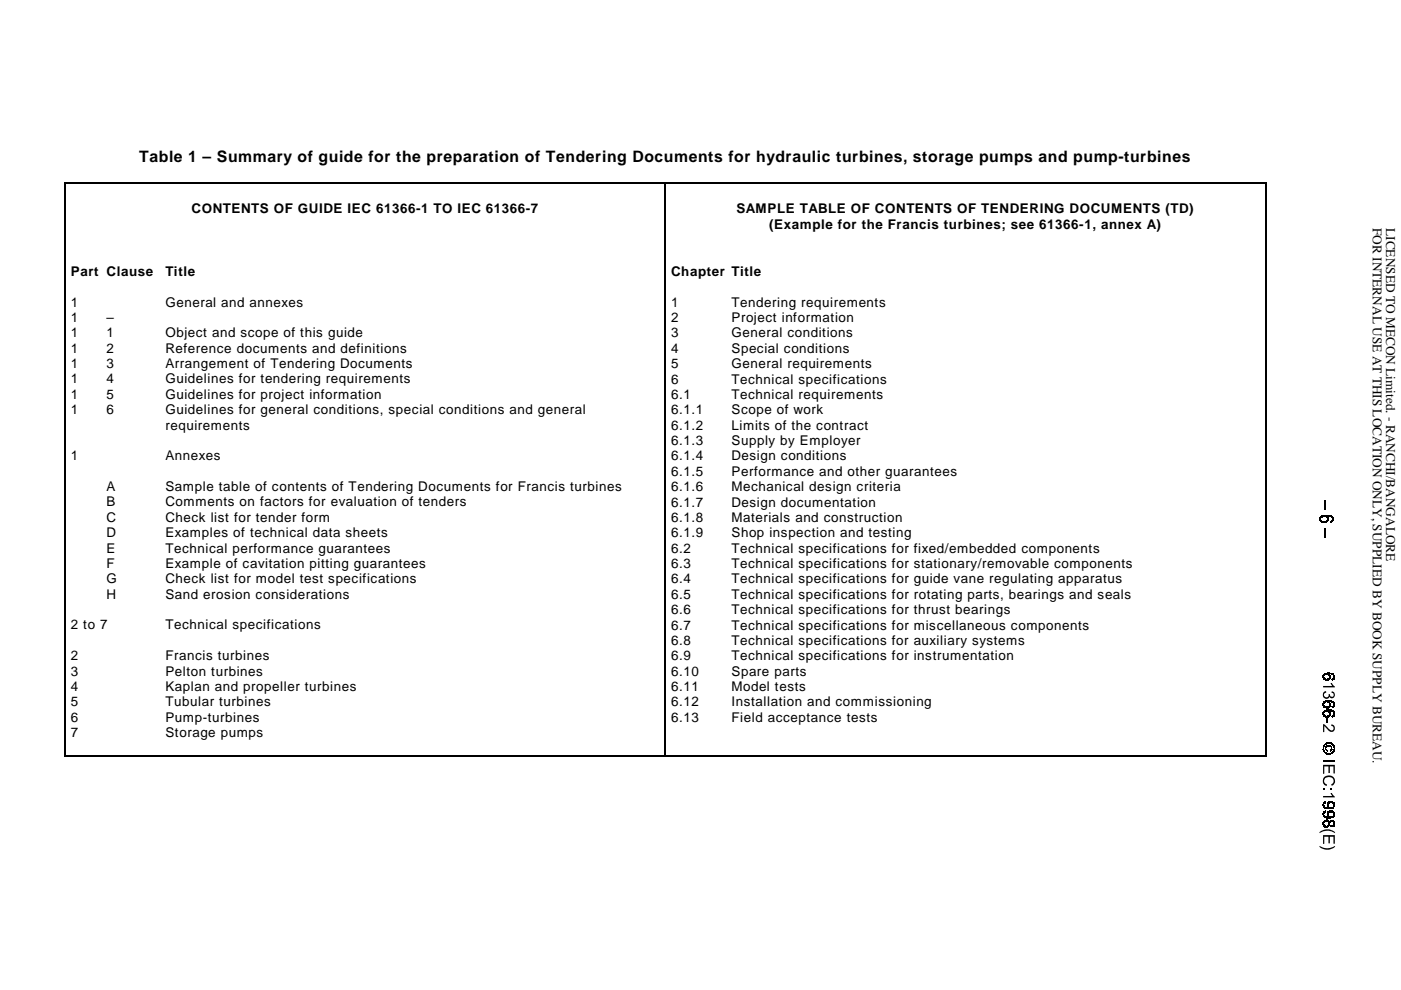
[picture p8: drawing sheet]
<svg xmlns="http://www.w3.org/2000/svg" width="297mm" height="210mm" viewBox="0 0 297 210" stroke-linecap="round" stroke-linejoin="round" font-family="sans-serif">
<defs><g id="words">
<text font-size="3.3" x="29.5" y="34.4">Table 1 – Summary of guide for the preparation of Tendering Documents for hydraulic turbines, storage pumps and pump-turbines</text>
<g font-size="2.8">
<text x="40.6" y="45.1">CONTENTS OF GUIDE IEC 61366-1 TO IEC 61366-7</text>
<text x="156.1" y="45.1">SAMPLE TABLE OF CONTENTS OF TENDERING DOCUMENTS (TD)</text>
<text x="163.1" y="48.4">(Example for the Francis turbines; see 61366-1, annex A)</text>
<text x="15" y="58.4">Part Clause</text>
<text x="35.1" y="58.4">Title</text>
<text x="142.3" y="58.4">Chapter Title</text>
<text x="15" y="65">1</text>
<text x="35.1" y="65">General and annexes</text>
<text x="142.3" y="65">1</text>
<text x="155.1" y="65">Tendering requirements</text>
<text x="15" y="68.3">1</text>
<text x="15" y="71.5">1</text>
<text x="22.6" y="68.3">–</text>
<text x="22.6" y="71.5">1</text>
<text x="35.1" y="71.5">Object and scope of this guide</text>
<text x="142.3" y="68.3">2</text>
<text x="142.3" y="71.5">3</text>
<text x="155.1" y="68.3">Project information</text>
<text x="155.1" y="71.5">General conditions</text>
<text x="15" y="74.8">1</text>
<text x="22.6" y="74.8">2</text>
<text x="35.1" y="74.8">Reference documents and definitions</text>
<text x="142.3" y="74.8">4</text>
<text x="155.1" y="74.8">Special conditions</text>
<text x="15" y="78.1">1</text>
<text x="15" y="81.3">1</text>
<text x="22.6" y="78.1">3</text>
<text x="22.6" y="81.3">4</text>
<text x="35.1" y="78.1">Arrangement of Tendering Documents</text>
<text x="35.1" y="81.3">Guidelines for tendering requirements</text>
<text x="142.3" y="78.1">5</text>
<text x="142.3" y="81.3">6</text>
<text x="155.1" y="78.1">General requirements</text>
<text x="155.1" y="81.3">Technical specifications</text>
<text x="15" y="84.6">1</text>
<text x="15" y="87.8">1</text>
<text x="22.6" y="84.6">5</text>
<text x="22.6" y="87.8">6</text>
<text x="35.1" y="84.6">Guidelines for project information</text>
<text x="35.1" y="87.8">Guidelines for general conditions, special conditions and general</text>
<text x="142.3" y="84.6">6.1</text>
<text x="142.3" y="87.8">6.1.1</text>
<text x="155.1" y="84.6">Technical requirements</text>
<text x="155.1" y="87.8">Scope of work</text>
<text x="35.1" y="91.1">requirements</text>
<text x="142.3" y="91.1">6.1.2</text>
<text x="142.3" y="94.4">6.1.3</text>
<text x="155.1" y="91.1">Limits of the contract</text>
<text x="155.1" y="94.4">Supply by Employer</text>
<text x="15" y="97.6">1</text>
<text x="35.1" y="97.6">Annexes</text>
<text x="142.3" y="97.6">6.1.4</text>
<text x="142.3" y="100.9">6.1.5</text>
<text x="155.1" y="97.6">Design conditions</text>
<text x="155.1" y="100.9">Performance and other guarantees</text>
<text x="22.6" y="104.1">A</text>
<text x="22.6" y="107.4">B</text>
<text x="35.1" y="104.1">Sample table of contents of Tendering Documents for Francis turbines</text>
<text x="35.1" y="107.4">Comments on factors for evaluation of tenders</text>
<text x="142.3" y="104.1">6.1.6</text>
<text x="142.3" y="107.4">6.1.7</text>
<text x="155.1" y="104.1">Mechanical design criteria</text>
<text x="155.1" y="107.4">Design documentation</text>
<text x="22.6" y="110.6">C</text>
<text x="22.6" y="113.9">D</text>
<text x="35.1" y="110.6">Check list for tender form</text>
<text x="35.1" y="113.9">Examples of technical data sheets</text>
<text x="142.3" y="110.7">6.1.8</text>
<text x="142.3" y="113.9">6.1.9</text>
<text x="155.1" y="110.7">Materials and construction</text>
<text x="155.1" y="113.9">Shop inspection and testing</text>
<text x="22.6" y="117.2">E</text>
<text x="35.1" y="117.2">Technical performance guarantees</text>
<text x="142.3" y="117.2">6.2</text>
<text x="155.1" y="117.2">Technical specifications for fixed/embedded components</text>
<text x="22.6" y="120.4">F</text>
<text x="22.6" y="123.7">G</text>
<text x="35.1" y="120.4">Example of cavitation pitting guarantees</text>
<text x="35.1" y="123.7">Check list for model test specifications</text>
<text x="142.3" y="120.4">6.3</text>
<text x="142.3" y="123.7">6.4</text>
<text x="155.1" y="120.4">Technical specifications for stationary/removable components</text>
<text x="155.1" y="123.7">Technical specifications for guide vane regulating apparatus</text>
<text x="22.6" y="126.9">H</text>
<text x="35.1" y="126.9">Sand erosion considerations</text>
<text x="142.3" y="126.9">6.5</text>
<text x="142.3" y="130.2">6.6</text>
<text x="155.1" y="126.9">Technical specifications for rotating parts, bearings and seals</text>
<text x="155.1" y="130.2">Technical specifications for thrust bearings</text>
<text x="15" y="133.5">2 to 7</text>
<text x="35.1" y="133.5">Technical specifications</text>
<text x="142.3" y="133.5">6.7</text>
<text x="142.3" y="136.7">6.8</text>
<text x="155.1" y="133.5">Technical specifications for miscellaneous components</text>
<text x="155.1" y="136.7">Technical specifications for auxiliary systems</text>
<text x="15" y="140">2</text>
<text x="15" y="143.2">3</text>
<text x="35.1" y="140">Francis turbines</text>
<text x="35.1" y="143.2">Pelton turbines</text>
<text x="142.3" y="140">6.9</text>
<text x="142.3" y="143.2">6.10</text>
<text x="155.1" y="140">Technical specifications for instrumentation</text>
<text x="155.1" y="143.2">Spare parts</text>
<text x="15" y="146.5">4</text>
<text x="15" y="149.8">5</text>
<text x="35.1" y="146.5">Kaplan and propeller turbines</text>
<text x="35.1" y="149.8">Tubular turbines</text>
<text x="142.3" y="146.5">6.11</text>
<text x="142.3" y="149.8">6.12</text>
<text x="155.1" y="146.5">Model tests</text>
<text x="155.1" y="149.8">Installation and commissioning</text>
<text x="15" y="153">6</text>
<text x="35.1" y="153">Pump-turbines</text>
<text x="142.3" y="153">6.13</text>
<text x="155.1" y="153">Field acceptance tests</text>
<text x="15" y="156.3">7</text>
<text x="35.1" y="156.3">Storage pumps</text>
</g>
<g font-size="2.8" fill="#010101">
<text x="291" y="48.3" transform="rotate(90 291 48.3)">FOR INTERNAL USE AT THIS LOCATION ONLY, SUPPLIED BY BOOK SUPPLY BUREAU.</text>
<text x="293.9" y="48.3" transform="rotate(90 293.9 48.3)">LICENSED TO MECON Limited. - RANCHI/BANGALORE</text>
</g>
</g></defs>
<g fill="#000">
<path d="M13.7 38.7h.2v.2h-.2z" fill-rule="evenodd"/>
<path d="M13.7 38.7h.2v.2h-.2z" fill-rule="evenodd"/>
<path d="M140.9 38.7h.3v.2h-.3z" fill-rule="evenodd"/>
<path d="M268.2 38.7h.2v.2h-.2z" fill-rule="evenodd"/>
<path d="M268.2 38.7h.2v.2h-.2z" fill-rule="evenodd"/>
<path d="M13.7 160.2h.2v.2h-.2z" fill-rule="evenodd"/>
<path d="M13.7 160.2h.2v.2h-.2z" fill-rule="evenodd"/>
<path d="M140.9 160.2h.3v.2h-.3z" fill-rule="evenodd"/>
<path d="M268.2 160.2h.2v.2h-.2z" fill-rule="evenodd"/>
<path d="M268.2 160.2h.2v.2h-.2z" fill-rule="evenodd"/>
</g>
<path d="M13.8 38.9v121.3M13.9 38.8h127M141.1 38.9v121.3M141.2 38.8h127M268.3 38.9v121.3M13.9 160.3h127M141.2 160.3h127" fill="none" stroke="#000" stroke-width=".25"/>
<path d="M279.4 101.6h5.1v15.1h-5.1z" fill-rule="evenodd" fill="#fff"/>
<g fill="#000">
<path d="M279.8 110h.2z" fill-rule="evenodd"/>
<path d="M279.8 110l.2 .1z" fill-rule="evenodd"/>
<path d="M279.8 110.1h.2z" fill-rule="evenodd"/>
<path d="M279.8 110.1l.2 .1z" fill-rule="evenodd"/>
<path d="M279.8 109.9h.3z" fill-rule="evenodd"/>
<path d="M279.8 109.9h.3z" fill-rule="evenodd"/>
<path d="M279.8 109.9l.3 .1z" fill-rule="evenodd"/>
<path d="M279.8 110.2h.3z" fill-rule="evenodd"/>
<path d="M279.8 110.2h.3z" fill-rule="evenodd"/>
<path d="M279.8 110.2l.3 .1z" fill-rule="evenodd"/>
<path d="M279.8 109.8h.3z" fill-rule="evenodd"/>
<path d="M279.8 109.8l.3 .1z" fill-rule="evenodd"/>
<path d="M279.8 109.7l.4 .1z" fill-rule="evenodd"/>
<path d="M279.8 110.3h.4z" fill-rule="evenodd"/>
<path d="M279.8 110.3l.4 .1z" fill-rule="evenodd"/>
<path d="M279.8 110.4h.4z" fill-rule="evenodd"/>
<path d="M279.8 109.7h.5z" fill-rule="evenodd"/>
<path d="M279.9 109.7h.4z" fill-rule="evenodd"/>
<path d="M279.9 110.4l.4 .1z" fill-rule="evenodd"/>
<path d="M279.9 109.6l.5 .1z" fill-rule="evenodd"/>
<path d="M279.9 110.5h.5z" fill-rule="evenodd"/>
<path d="M279.9 109.6h.6z" fill-rule="evenodd"/>
<path d="M280 109.5l.6 .1z" fill-rule="evenodd"/>
<path d="M279.9 110.5h.8z" fill-rule="evenodd"/>
<path d="M280.7 106.1h.3v1.9h-.3z" fill-rule="evenodd"/>
<path d="M280.7 112h.3v1.9h-.3z" fill-rule="evenodd"/>
<path d="M280.5 110.8h.6z" fill-rule="evenodd"/>
<path d="M280.3 110.8h.9z" fill-rule="evenodd"/>
<path d="M280.2 110.7l1.1 .1z" fill-rule="evenodd"/>
<path d="M280 109.5h1.4z" fill-rule="evenodd"/>
<path d="M280.1 110.7h1.3z" fill-rule="evenodd"/>
<path d="M280.9 109.5l.5 .1z" fill-rule="evenodd"/>
<path d="M281.1 109.6h.4z" fill-rule="evenodd"/>
<path d="M280 110.6l1.5 .1z" fill-rule="evenodd"/>
<path d="M281.1 109.6l.4 .1z" fill-rule="evenodd"/>
<path d="M280 110.6h1.5z" fill-rule="evenodd"/>
<path d="M281.2 109.7h.4z" fill-rule="evenodd"/>
<path d="M281.3 109.7h.3z" fill-rule="evenodd"/>
<path d="M280.8 110.5h.8z" fill-rule="evenodd"/>
<path d="M280 110.5l1.6 .1z" fill-rule="evenodd"/>
<path d="M280.7 109.2h.9z" fill-rule="evenodd"/>
<path d="M281.1 110.5h.5z" fill-rule="evenodd"/>
<path d="M281.3 109.7l.4 .1z" fill-rule="evenodd"/>
<path d="M281.2 110.4h.5z" fill-rule="evenodd"/>
<path d="M281.2 110.4l.5 .1z" fill-rule="evenodd"/>
<path d="M281.4 109.8h.3z" fill-rule="evenodd"/>
<path d="M281.4 109.8l.3 .1z" fill-rule="evenodd"/>
<path d="M281.4 109.9h.3z" fill-rule="evenodd"/>
<path d="M281.4 109.9h.3z" fill-rule="evenodd"/>
<path d="M281.3 110.3l.4 .1z" fill-rule="evenodd"/>
<path d="M281.4 109.9l.3 .1z" fill-rule="evenodd"/>
<path d="M281.4 110h.3z" fill-rule="evenodd"/>
<path d="M281.4 110l.3 .1z" fill-rule="evenodd"/>
<path d="M281.4 110.1h.3z" fill-rule="evenodd"/>
<path d="M281.4 110.1l.3 .1z" fill-rule="evenodd"/>
<path d="M281.4 110.2h.3z" fill-rule="evenodd"/>
<path d="M281.4 110.2h.3z" fill-rule="evenodd"/>
<path d="M281.4 110.2l.3 .1z" fill-rule="evenodd"/>
<path d="M281.3 110.3h.4z" fill-rule="evenodd"/>
<path d="M280.5 109.2l1.5 .1z" fill-rule="evenodd"/>
<path d="M280.4 109.3h1.7z" fill-rule="evenodd"/>
<path d="M282.1 110.8h.1z" fill-rule="evenodd"/>
<path d="M280.3 109.3l2 .1z" fill-rule="evenodd"/>
<path d="M282.1 110.7l.3 .1z" fill-rule="evenodd"/>
<path d="M282.1 110.7h.3z" fill-rule="evenodd"/>
<path d="M281.7 109.5h.8z" fill-rule="evenodd"/>
<path d="M282 110.6l.5 .1z" fill-rule="evenodd"/>
<path d="M281.9 109.5l.7 .1z" fill-rule="evenodd"/>
<path d="M282 110.6h.6z" fill-rule="evenodd"/>
<path d="M282 109.6h.6z" fill-rule="evenodd"/>
<path d="M282 110.5l.6 .1z" fill-rule="evenodd"/>
<path d="M282.2 109.6l.5 .1z" fill-rule="evenodd"/>
<path d="M282.3 109.7h.4z" fill-rule="evenodd"/>
<path d="M282.1 110.5h.6z" fill-rule="evenodd"/>
<path d="M282 110.5h.7z" fill-rule="evenodd"/>
<path d="M282.3 109.7h.4z" fill-rule="evenodd"/>
<path d="M282.3 109.7l.4 .1z" fill-rule="evenodd"/>
<path d="M282.2 110.4l.5 .1z" fill-rule="evenodd"/>
<path d="M282.4 109.8h.4z" fill-rule="evenodd"/>
<path d="M282.5 109.8l.3 .1z" fill-rule="evenodd"/>
<path d="M282.4 110.3h.4z" fill-rule="evenodd"/>
<path d="M282.4 110.3l.4 .1z" fill-rule="evenodd"/>
<path d="M282.3 110.4h.5z" fill-rule="evenodd"/>
<path d="M282.5 109.9h.3z" fill-rule="evenodd"/>
<path d="M282.5 109.9h.3z" fill-rule="evenodd"/>
<path d="M282.5 109.9l.3 .1z" fill-rule="evenodd"/>
<path d="M282.5 110h.3z" fill-rule="evenodd"/>
<path d="M282.5 110l.3 .1z" fill-rule="evenodd"/>
<path d="M282.5 110.1h.3z" fill-rule="evenodd"/>
<path d="M282.5 110.1l.3 .1z" fill-rule="evenodd"/>
<path d="M282.5 110.2h.3z" fill-rule="evenodd"/>
<path d="M282.5 110.2h.3z" fill-rule="evenodd"/>
<path d="M282.5 110.2l.3 .1z" fill-rule="evenodd"/>
</g>
<path d="M280 109.5h2.5M280.1 109.4h2.3M280.2 109.4h2.1" fill="none" stroke="#000" stroke-width=".21"/>
<path d="M279.4 137.2h4.1v44.9h-4.1z" fill-rule="evenodd" fill="#fff"/>
<g fill="#000">
<path d="M280.5 143.4l.2 .1z" fill-rule="evenodd"/>
<path d="M280.5 143.5h.2z" fill-rule="evenodd"/>
<path d="M280.5 143.5l.2 .1z" fill-rule="evenodd"/>
<path d="M280.5 143.6h.2z" fill-rule="evenodd"/>
<path d="M280.5 149.3l.2 .1z" fill-rule="evenodd"/>
<path d="M280.5 149.4h.2z" fill-rule="evenodd"/>
<path d="M280.5 149.4h.2z" fill-rule="evenodd"/>
<path d="M280.5 151.3h.2z" fill-rule="evenodd"/>
<path d="M280.5 151.3h.2z" fill-rule="evenodd"/>
<path d="M280.5 151.3l.2 .1z" fill-rule="evenodd"/>
<path d="M280.5 151.4h.2z" fill-rule="evenodd"/>
<path d="M280.5 158.5l.2 .1z" fill-rule="evenodd"/>
<path d="M280.5 158.6h.2z" fill-rule="evenodd"/>
<path d="M280.5 158.6l.2 .1z" fill-rule="evenodd"/>
<path d="M280.5 158.7h.2z" fill-rule="evenodd"/>
<path d="M280.5 158.7l.2 .1z" fill-rule="evenodd"/>
<path d="M280.5 158.8h.2z" fill-rule="evenodd"/>
<path d="M280.5 143.3h.2z" fill-rule="evenodd"/>
<path d="M280.5 143.3l.2 .1z" fill-rule="evenodd"/>
<path d="M280.5 143.4h.2z" fill-rule="evenodd"/>
<path d="M280.5 143.6h.2z" fill-rule="evenodd"/>
<path d="M280.5 143.6l.2 .1z" fill-rule="evenodd"/>
<path d="M280.5 143.7h.2z" fill-rule="evenodd"/>
<path d="M280.5 149.2h.2z" fill-rule="evenodd"/>
<path d="M280.5 149.2l.2 .1z" fill-rule="evenodd"/>
<path d="M280.5 149.3h.2z" fill-rule="evenodd"/>
<path d="M280.5 149.4l.2 .1z" fill-rule="evenodd"/>
<path d="M280.5 149.5h.2z" fill-rule="evenodd"/>
<path d="M280.5 149.5l.2 .1z" fill-rule="evenodd"/>
<path d="M280.5 151.1l.2 .1z" fill-rule="evenodd"/>
<path d="M280.5 151.2h.2z" fill-rule="evenodd"/>
<path d="M280.5 151.2l.2 .1z" fill-rule="evenodd"/>
<path d="M280.5 151.4l.2 .1z" fill-rule="evenodd"/>
<path d="M280.5 151.5h.2z" fill-rule="evenodd"/>
<path d="M280.5 151.5l.2 .1z" fill-rule="evenodd"/>
<path d="M280.5 158.3l.2 .1z" fill-rule="evenodd"/>
<path d="M280.5 158.4h.2z" fill-rule="evenodd"/>
<path d="M280.5 158.4l.2 .1z" fill-rule="evenodd"/>
<path d="M280.5 158.5h.2z" fill-rule="evenodd"/>
<path d="M280.5 158.5h.2z" fill-rule="evenodd"/>
<path d="M280.5 158.8h.2z" fill-rule="evenodd"/>
<path d="M280.5 158.8l.2 .1z" fill-rule="evenodd"/>
<path d="M280.5 158.9h.2z" fill-rule="evenodd"/>
<path d="M280.5 158.9l.2 .1z" fill-rule="evenodd"/>
<path d="M280.5 159h.2z" fill-rule="evenodd"/>
<path d="M280.5 143.2l.3 .1z" fill-rule="evenodd"/>
<path d="M280.5 143.3h.3z" fill-rule="evenodd"/>
<path d="M280.5 143.7l.3 .1z" fill-rule="evenodd"/>
<path d="M280.5 149.1h.3z" fill-rule="evenodd"/>
<path d="M280.5 149.1l.3 .1z" fill-rule="evenodd"/>
<path d="M280.5 149.6h.3z" fill-rule="evenodd"/>
<path d="M280.5 151.1h.3z" fill-rule="evenodd"/>
<path d="M280.5 151.1h.3z" fill-rule="evenodd"/>
<path d="M280.5 151.6h.3z" fill-rule="evenodd"/>
<path d="M280.6 158.2h.2z" fill-rule="evenodd"/>
<path d="M280.6 158.2l.2 .1z" fill-rule="evenodd"/>
<path d="M280.5 158.3h.3z" fill-rule="evenodd"/>
<path d="M280.5 159l.3 .1z" fill-rule="evenodd"/>
<path d="M280.5 159.1h.3z" fill-rule="evenodd"/>
<path d="M280.6 159.1h.2z" fill-rule="evenodd"/>
<path d="M280.6 159.1l.2 .1z" fill-rule="evenodd"/>
<path d="M280.5 143.2h.3z" fill-rule="evenodd"/>
<path d="M280.5 143.8h.3z" fill-rule="evenodd"/>
<path d="M280.5 149l.3 .1z" fill-rule="evenodd"/>
<path d="M280.5 149.1h.3z" fill-rule="evenodd"/>
<path d="M280.5 149.6l.3 .1z" fill-rule="evenodd"/>
<path d="M280.5 149.7h.3z" fill-rule="evenodd"/>
<path d="M280.5 151l.3 .1z" fill-rule="evenodd"/>
<path d="M280.5 151.6h.3z" fill-rule="evenodd"/>
<path d="M280.6 158.1l.2 .1z" fill-rule="evenodd"/>
<path d="M280.6 158.2h.2z" fill-rule="evenodd"/>
<path d="M280.6 159.2h.2z" fill-rule="evenodd"/>
<path d="M280.6 159.2l.2 .1z" fill-rule="evenodd"/>
<path d="M280.5 143.1l.4 .1z" fill-rule="evenodd"/>
<path d="M280.5 143.8l.4 .1z" fill-rule="evenodd"/>
<path d="M280.6 149h.3z" fill-rule="evenodd"/>
<path d="M280.5 149.7h.4z" fill-rule="evenodd"/>
<path d="M280.5 151h.4z" fill-rule="evenodd"/>
<path d="M280.5 151.6l.4 .1z" fill-rule="evenodd"/>
<path d="M280.6 158.1h.3z" fill-rule="evenodd"/>
<path d="M280.6 159.3h.3z" fill-rule="evenodd"/>
<path d="M280.6 143.1h.3z" fill-rule="evenodd"/>
<path d="M280.6 150.9l.3 .1z" fill-rule="evenodd"/>
<path d="M280.7 158h.2z" fill-rule="evenodd"/>
<path d="M280.6 158l.3 .1z" fill-rule="evenodd"/>
<path d="M280.6 159.3h.3z" fill-rule="evenodd"/>
<path d="M280.7 159.3l.2 .1z" fill-rule="evenodd"/>
<path d="M280.6 143.9h.3z" fill-rule="evenodd"/>
<path d="M280.6 149.7l.3 .1z" fill-rule="evenodd"/>
<path d="M280.6 151.7h.3z" fill-rule="evenodd"/>
<path d="M280.7 158h.2z" fill-rule="evenodd"/>
<path d="M280.7 159.4h.2z" fill-rule="evenodd"/>
<path d="M280.6 143.1h.4z" fill-rule="evenodd"/>
<path d="M280.6 148.9l.4 .1z" fill-rule="evenodd"/>
<path d="M280.6 150.9h.4z" fill-rule="evenodd"/>
<path d="M280.7 157.9l.3 .1z" fill-rule="evenodd"/>
<path d="M280.7 159.4l.3 .1z" fill-rule="evenodd"/>
<path d="M280.6 143.9h.4z" fill-rule="evenodd"/>
<path d="M280.6 149.8h.4z" fill-rule="evenodd"/>
<path d="M280.6 151.7l.4 .1z" fill-rule="evenodd"/>
<path d="M280.8 157.9h.2z" fill-rule="evenodd"/>
<path d="M280.6 143l.5 .1z" fill-rule="evenodd"/>
<path d="M280.6 143.9l.5 .1z" fill-rule="evenodd"/>
<path d="M280.6 148.9h.5z" fill-rule="evenodd"/>
<path d="M280.6 151.8h.5z" fill-rule="evenodd"/>
<path d="M280.8 159.5h.3z" fill-rule="evenodd"/>
<path d="M280.8 157.8l.3 .1z" fill-rule="evenodd"/>
<path d="M280.8 159.5l.3 .1z" fill-rule="evenodd"/>
<path d="M280.6 143h.5z" fill-rule="evenodd"/>
<path d="M280.6 148.9h.5z" fill-rule="evenodd"/>
<path d="M280.6 150.8l.5 .1z" fill-rule="evenodd"/>
<path d="M280.8 157.8h.3z" fill-rule="evenodd"/>
<path d="M281 158.6h.2z" fill-rule="evenodd"/>
<path d="M281 158.6l.2 .1z" fill-rule="evenodd"/>
<path d="M281 158.7h.2z" fill-rule="evenodd"/>
<path d="M281 158.7l.2 .1z" fill-rule="evenodd"/>
<path d="M280.8 159.6h.4z" fill-rule="evenodd"/>
<path d="M280.9 157.7l.3 .1z" fill-rule="evenodd"/>
<path d="M281 158.5h.2z" fill-rule="evenodd"/>
<path d="M281 158.5h.2z" fill-rule="evenodd"/>
<path d="M281 158.5l.2 .1z" fill-rule="evenodd"/>
<path d="M281 158.8h.2z" fill-rule="evenodd"/>
<path d="M281.1 158.8h.1z" fill-rule="evenodd"/>
<path d="M280.9 159.6h.3z" fill-rule="evenodd"/>
<path d="M281.1 158.4l.2 .1z" fill-rule="evenodd"/>
<path d="M281.1 158.8l.2 .1z" fill-rule="evenodd"/>
<path d="M281.1 158.9h.2z" fill-rule="evenodd"/>
<path d="M280.9 157.7h.4z" fill-rule="evenodd"/>
<path d="M281.1 158.4h.2z" fill-rule="evenodd"/>
<path d="M281.1 158.9l.2 .1z" fill-rule="evenodd"/>
<path d="M280.9 159.6l.4 .1z" fill-rule="evenodd"/>
<path d="M281.1 158.3l.3 .1z" fill-rule="evenodd"/>
<path d="M281.1 159h.3z" fill-rule="evenodd"/>
<path d="M280.9 157.7h.5z" fill-rule="evenodd"/>
<path d="M281.1 159l.3 .1z" fill-rule="evenodd"/>
<path d="M281 159.7h.4z" fill-rule="evenodd"/>
<path d="M281.1 158.3h.3z" fill-rule="evenodd"/>
<path d="M281 157.6l.5 .1z" fill-rule="evenodd"/>
<path d="M281.1 159.1h.4z" fill-rule="evenodd"/>
<path d="M281.3 159.2l.2 .1z" fill-rule="evenodd"/>
<path d="M281.1 158.2l.4 .1z" fill-rule="evenodd"/>
<path d="M281.1 159.1h.4z" fill-rule="evenodd"/>
<path d="M281.2 159.1l.3 .1z" fill-rule="evenodd"/>
<path d="M281.2 159.2h.3z" fill-rule="evenodd"/>
<path d="M281.2 152.4h.4v.9h-.4z" fill-rule="evenodd"/>
<path d="M281 144.2l.7 .1z" fill-rule="evenodd"/>
<path d="M281.1 150.1l.6 .1z" fill-rule="evenodd"/>
<path d="M281 152.1h.7z" fill-rule="evenodd"/>
<path d="M280.9 144.2h.8z" fill-rule="evenodd"/>
<path d="M281 150.1h.7z" fill-rule="evenodd"/>
<path d="M280.9 152l.8 .1z" fill-rule="evenodd"/>
<path d="M280.7 142.9l1.1 .1z" fill-rule="evenodd"/>
<path d="M280.8 144.2h1z" fill-rule="evenodd"/>
<path d="M280.6 148.8l1.2 .1z" fill-rule="evenodd"/>
<path d="M280.9 150l.9 .1z" fill-rule="evenodd"/>
<path d="M280.8 152h1z" fill-rule="evenodd"/>
<path d="M281.3 143h.5z" fill-rule="evenodd"/>
<path d="M280.7 144.1l1.1 .1z" fill-rule="evenodd"/>
<path d="M281.3 148.9h.5z" fill-rule="evenodd"/>
<path d="M280.8 150h1z" fill-rule="evenodd"/>
<path d="M280.6 150.8h1.2z" fill-rule="evenodd"/>
<path d="M280.7 151.9l1.1 .1z" fill-rule="evenodd"/>
<path d="M281.5 143l.4 .1z" fill-rule="evenodd"/>
<path d="M280.7 144.1h1.2z" fill-rule="evenodd"/>
<path d="M281.5 148.9h.4z" fill-rule="evenodd"/>
<path d="M280.7 150h1.2z" fill-rule="evenodd"/>
<path d="M281.5 150.8l.4 .1z" fill-rule="evenodd"/>
<path d="M280.7 151.9h1.2z" fill-rule="evenodd"/>
<path d="M281.6 143.1h.4z" fill-rule="evenodd"/>
<path d="M280.6 144h1.4z" fill-rule="evenodd"/>
<path d="M280.6 144l1.4 .1z" fill-rule="evenodd"/>
<path d="M281.6 148.9l.4 .1z" fill-rule="evenodd"/>
<path d="M280.6 149.9h1.4z" fill-rule="evenodd"/>
<path d="M280.6 149.9l1.4 .1z" fill-rule="evenodd"/>
<path d="M281.6 150.9h.4z" fill-rule="evenodd"/>
<path d="M280.6 151.8l1.4 .1z" fill-rule="evenodd"/>
<path d="M280.6 151.9h1.4z" fill-rule="evenodd"/>
<path d="M281.6 158h.4z" fill-rule="evenodd"/>
<path d="M281.4 142.6l.6 .1z" fill-rule="evenodd"/>
<path d="M281.7 143.1h.3z" fill-rule="evenodd"/>
<path d="M281.7 143.1l.3 .1z" fill-rule="evenodd"/>
<path d="M281.5 143.9l.5 .1z" fill-rule="evenodd"/>
<path d="M281.4 148.5l.6 .1z" fill-rule="evenodd"/>
<path d="M281.7 149h.3z" fill-rule="evenodd"/>
<path d="M281.7 149l.3 .1z" fill-rule="evenodd"/>
<path d="M280.6 149.8l1.4 .1z" fill-rule="evenodd"/>
<path d="M281.4 150.5h.6z" fill-rule="evenodd"/>
<path d="M281.7 150.9l.3 .1z" fill-rule="evenodd"/>
<path d="M281.7 151h.3z" fill-rule="evenodd"/>
<path d="M281.5 151.8h.5z" fill-rule="evenodd"/>
<path d="M281.7 143.2h.3z" fill-rule="evenodd"/>
<path d="M281.7 143.9h.3z" fill-rule="evenodd"/>
<path d="M281.6 143.9h.4z" fill-rule="evenodd"/>
<path d="M281.8 149.1h.2z" fill-rule="evenodd"/>
<path d="M281.7 149.7l.3 .1z" fill-rule="evenodd"/>
<path d="M281.6 149.8h.4z" fill-rule="evenodd"/>
<path d="M281.7 151l.3 .1z" fill-rule="evenodd"/>
<path d="M281.8 151.1h.2z" fill-rule="evenodd"/>
<path d="M281.7 151.7h.3z" fill-rule="evenodd"/>
<path d="M281.6 151.7l.4 .1z" fill-rule="evenodd"/>
<path d="M281.8 143.2l.3 .1z" fill-rule="evenodd"/>
<path d="M281.8 143.3h.3z" fill-rule="evenodd"/>
<path d="M281.7 143.8h.4z" fill-rule="evenodd"/>
<path d="M281.7 143.8l.4 .1z" fill-rule="evenodd"/>
<path d="M281.8 149.1h.3z" fill-rule="evenodd"/>
<path d="M281.8 149.1l.3 .1z" fill-rule="evenodd"/>
<path d="M281.7 149.7h.4z" fill-rule="evenodd"/>
<path d="M281.7 149.7h.4z" fill-rule="evenodd"/>
<path d="M281.8 151.1h.3z" fill-rule="evenodd"/>
<path d="M281.8 151.1l.3 .1z" fill-rule="evenodd"/>
<path d="M281.7 151.6h.4z" fill-rule="evenodd"/>
<path d="M281.7 151.6l.4 .1z" fill-rule="evenodd"/>
<path d="M281.4 157.4h.7z" fill-rule="evenodd"/>
<path d="M281.4 158l.7 .1z" fill-rule="evenodd"/>
<path d="M281.4 159.9h.7z" fill-rule="evenodd"/>
<path d="M281.8 143.3h.3z" fill-rule="evenodd"/>
<path d="M281.8 143.3l.3 .1z" fill-rule="evenodd"/>
<path d="M281.9 143.4h.2z" fill-rule="evenodd"/>
<path d="M281.9 143.4l.2 .1z" fill-rule="evenodd"/>
<path d="M281.9 143.5h.2z" fill-rule="evenodd"/>
<path d="M281.9 143.5l.2 .1z" fill-rule="evenodd"/>
<path d="M281.9 143.6h.2z" fill-rule="evenodd"/>
<path d="M281.8 143.6h.3z" fill-rule="evenodd"/>
<path d="M281.8 143.6l.3 .1z" fill-rule="evenodd"/>
<path d="M281.8 143.7h.3z" fill-rule="evenodd"/>
<path d="M281.8 143.7l.3 .1z" fill-rule="evenodd"/>
<path d="M281.8 149.2h.3z" fill-rule="evenodd"/>
<path d="M281.8 149.2l.3 .1z" fill-rule="evenodd"/>
<path d="M281.9 149.3h.2z" fill-rule="evenodd"/>
<path d="M281.9 149.3l.2 .1z" fill-rule="evenodd"/>
<path d="M281.9 149.4h.2z" fill-rule="evenodd"/>
<path d="M281.9 149.4h.2z" fill-rule="evenodd"/>
<path d="M281.9 149.4l.2 .1z" fill-rule="evenodd"/>
<path d="M281.8 149.5h.3z" fill-rule="evenodd"/>
<path d="M281.8 149.5l.3 .1z" fill-rule="evenodd"/>
<path d="M281.8 149.6h.3z" fill-rule="evenodd"/>
<path d="M281.8 149.6l.3 .1z" fill-rule="evenodd"/>
<path d="M281.8 151.2h.3z" fill-rule="evenodd"/>
<path d="M281.9 151.2l.2 .1z" fill-rule="evenodd"/>
<path d="M281.9 151.3h.2z" fill-rule="evenodd"/>
<path d="M281.9 151.3h.2z" fill-rule="evenodd"/>
<path d="M281.9 151.3l.2 .1z" fill-rule="evenodd"/>
<path d="M281.9 151.4h.2z" fill-rule="evenodd"/>
<path d="M281.8 151.4l.3 .1z" fill-rule="evenodd"/>
<path d="M281.8 151.5h.3z" fill-rule="evenodd"/>
<path d="M281.8 151.5l.3 .1z" fill-rule="evenodd"/>
<path d="M281.8 151.6h.3z" fill-rule="evenodd"/>
<path d="M281.3 158.1h.9z" fill-rule="evenodd"/>
<path d="M281.3 157.4l1 .1z" fill-rule="evenodd"/>
<path d="M281.2 158.1l1.1 .1z" fill-rule="evenodd"/>
<path d="M282.1 159.2h.2z" fill-rule="evenodd"/>
<path d="M281.3 159.9h1z" fill-rule="evenodd"/>
<path d="M281.1 142.7h1.2z" fill-rule="evenodd"/>
<path d="M281.1 148.6h1.2z" fill-rule="evenodd"/>
<path d="M281.1 150.5h1.2z" fill-rule="evenodd"/>
<path d="M281.2 158.2h1.1z" fill-rule="evenodd"/>
<path d="M282 159.1l.3 .1z" fill-rule="evenodd"/>
<path d="M281.2 157.5h1.1z" fill-rule="evenodd"/>
<path d="M281.1 158.2h1.2z" fill-rule="evenodd"/>
<path d="M282 158.2l.3 .1z" fill-rule="evenodd"/>
<path d="M282 159.1h.3z" fill-rule="evenodd"/>
<path d="M281.2 159.8l1.1 .1z" fill-rule="evenodd"/>
<path d="M282.1 158.3h.3z" fill-rule="evenodd"/>
<path d="M282.2 158.3l.2 .1z" fill-rule="evenodd"/>
<path d="M282 159.1h.4z" fill-rule="evenodd"/>
<path d="M281.1 157.5l1.3 .1z" fill-rule="evenodd"/>
<path d="M282.2 158.4h.2z" fill-rule="evenodd"/>
<path d="M282.2 158.4l.2 .1z" fill-rule="evenodd"/>
<path d="M282.2 159h.2z" fill-rule="evenodd"/>
<path d="M282.1 159l.3 .1z" fill-rule="evenodd"/>
<path d="M281.1 159.8h1.3z" fill-rule="evenodd"/>
<path d="M281 142.7l1.5 .1z" fill-rule="evenodd"/>
<path d="M281 148.6h1.5z" fill-rule="evenodd"/>
<path d="M281 150.5l1.5 .1z" fill-rule="evenodd"/>
<path d="M282.3 158.5h.2z" fill-rule="evenodd"/>
<path d="M282.3 158.5h.2z" fill-rule="evenodd"/>
<path d="M282.3 158.5l.2 .1z" fill-rule="evenodd"/>
<path d="M282.3 158.6h.2z" fill-rule="evenodd"/>
<path d="M282.3 158.6l.2 .1z" fill-rule="evenodd"/>
<path d="M282.3 158.7h.2z" fill-rule="evenodd"/>
<path d="M282.3 158.7l.2 .1z" fill-rule="evenodd"/>
<path d="M282.3 158.8h.2z" fill-rule="evenodd"/>
<path d="M282.3 158.8h.2z" fill-rule="evenodd"/>
<path d="M282.3 158.8l.2 .1z" fill-rule="evenodd"/>
<path d="M282.3 158.9h.2z" fill-rule="evenodd"/>
<path d="M282.2 158.9l.3 .1z" fill-rule="evenodd"/>
<path d="M281.1 159.7l1.4 .1z" fill-rule="evenodd"/>
<path d="M281.1 157.6h1.4z" fill-rule="evenodd"/>
<path d="M280.9 142.8h1.6z" fill-rule="evenodd"/>
<path d="M282.4 144.2h.1z" fill-rule="evenodd"/>
<path d="M280.9 148.6l1.6 .1z" fill-rule="evenodd"/>
<path d="M282.4 150.1h.1z" fill-rule="evenodd"/>
<path d="M280.9 150.6h1.6z" fill-rule="evenodd"/>
<path d="M282.4 152l.1 .1z" fill-rule="evenodd"/>
<path d="M282 157.6l.5 .1z" fill-rule="evenodd"/>
<path d="M282.1 159.7h.4z" fill-rule="evenodd"/>
<path d="M280.8 142.8h1.8z" fill-rule="evenodd"/>
<path d="M280.8 148.7h1.8z" fill-rule="evenodd"/>
<path d="M280.9 150.6l1.7 .1z" fill-rule="evenodd"/>
<path d="M282.1 157.7h.5z" fill-rule="evenodd"/>
<path d="M282.2 159.6l.4 .1z" fill-rule="evenodd"/>
<path d="M282.2 157.7h.4z" fill-rule="evenodd"/>
<path d="M280.7 142.8l2 .1z" fill-rule="evenodd"/>
<path d="M282.4 144.2h.3z" fill-rule="evenodd"/>
<path d="M280.7 148.7l2 .1z" fill-rule="evenodd"/>
<path d="M282.4 150l.3 .1z" fill-rule="evenodd"/>
<path d="M280.8 150.7h1.9z" fill-rule="evenodd"/>
<path d="M282.4 152h.3z" fill-rule="evenodd"/>
<path d="M282.3 157.7l.4 .1z" fill-rule="evenodd"/>
<path d="M282.3 159.6h.4z" fill-rule="evenodd"/>
<path d="M282.4 150h.3z" fill-rule="evenodd"/>
<path d="M280.7 150.7l2 .1z" fill-rule="evenodd"/>
<path d="M282.4 157.8h.3z" fill-rule="evenodd"/>
<path d="M282.4 157.8l.3 .1z" fill-rule="evenodd"/>
<path d="M282.4 159.5l.3 .1z" fill-rule="evenodd"/>
<path d="M282.3 159.6h.4z" fill-rule="evenodd"/>
<path d="M282.1 142.9l.7 .1z" fill-rule="evenodd"/>
<path d="M282.4 144.1l.4 .1z" fill-rule="evenodd"/>
<path d="M282.1 148.8l.7 .1z" fill-rule="evenodd"/>
<path d="M282.4 150h.4z" fill-rule="evenodd"/>
<path d="M282.4 151.9l.4 .1z" fill-rule="evenodd"/>
<path d="M282.5 157.9h.3z" fill-rule="evenodd"/>
<path d="M282.5 159.5h.3z" fill-rule="evenodd"/>
<path d="M282.3 143h.5z" fill-rule="evenodd"/>
<path d="M282.4 144.1h.4z" fill-rule="evenodd"/>
<path d="M282.3 148.9h.5z" fill-rule="evenodd"/>
<path d="M282.4 149.9l.4 .1z" fill-rule="evenodd"/>
<path d="M282.1 150.8h.7z" fill-rule="evenodd"/>
<path d="M282.4 151.9h.4z" fill-rule="evenodd"/>
<path d="M282.5 157.9l.3 .1z" fill-rule="evenodd"/>
<path d="M282.5 159.4l.3 .1z" fill-rule="evenodd"/>
<path d="M282.4 143l.4 .1z" fill-rule="evenodd"/>
<path d="M282.4 144l.4 .1z" fill-rule="evenodd"/>
<path d="M282.4 148.9h.4z" fill-rule="evenodd"/>
<path d="M282.4 149.9h.4z" fill-rule="evenodd"/>
<path d="M282.4 150.8l.4 .1z" fill-rule="evenodd"/>
<path d="M282.4 151.9h.4z" fill-rule="evenodd"/>
<path d="M282.6 158h.2z" fill-rule="evenodd"/>
<path d="M282.6 158h.2z" fill-rule="evenodd"/>
<path d="M282.6 159.3l.2 .1z" fill-rule="evenodd"/>
<path d="M282.6 159.4h.2z" fill-rule="evenodd"/>
<path d="M282.5 143.1h.4z" fill-rule="evenodd"/>
<path d="M282.5 143.1h.4z" fill-rule="evenodd"/>
<path d="M282.4 143.9l.5 .1z" fill-rule="evenodd"/>
<path d="M282.4 144h.5z" fill-rule="evenodd"/>
<path d="M282.5 148.9l.4 .1z" fill-rule="evenodd"/>
<path d="M282.5 149h.4z" fill-rule="evenodd"/>
<path d="M282.4 149.8l.5 .1z" fill-rule="evenodd"/>
<path d="M282.4 150.9h.5z" fill-rule="evenodd"/>
<path d="M282.5 150.9l.4 .1z" fill-rule="evenodd"/>
<path d="M282.4 151.8h.5z" fill-rule="evenodd"/>
<path d="M282.4 151.8l.5 .1z" fill-rule="evenodd"/>
<path d="M282.6 158l.3 .1z" fill-rule="evenodd"/>
<path d="M282.6 159.3h.3z" fill-rule="evenodd"/>
<path d="M282.6 143.1l.3 .1z" fill-rule="evenodd"/>
<path d="M282.6 143.2h.3z" fill-rule="evenodd"/>
<path d="M282.5 143.9h.4z" fill-rule="evenodd"/>
<path d="M282.6 149l.3 .1z" fill-rule="evenodd"/>
<path d="M282.5 149.7l.4 .1z" fill-rule="evenodd"/>
<path d="M282.5 149.8h.4z" fill-rule="evenodd"/>
<path d="M282.5 151h.4z" fill-rule="evenodd"/>
<path d="M282.6 151l.3 .1z" fill-rule="evenodd"/>
<path d="M282.5 151.7l.4 .1z" fill-rule="evenodd"/>
<path d="M282.7 158.1h.2z" fill-rule="evenodd"/>
<path d="M282.7 158.1l.2 .1z" fill-rule="evenodd"/>
<path d="M282.7 159.2l.2 .1z" fill-rule="evenodd"/>
<path d="M282.7 159.3h.2z" fill-rule="evenodd"/>
<path d="M282.6 143.2l.4 .1z" fill-rule="evenodd"/>
<path d="M282.7 143.3h.3z" fill-rule="evenodd"/>
<path d="M282.7 143.8h.3z" fill-rule="evenodd"/>
<path d="M282.6 143.8l.4 .1z" fill-rule="evenodd"/>
<path d="M282.6 143.9h.4z" fill-rule="evenodd"/>
<path d="M282.6 149.1h.4z" fill-rule="evenodd"/>
<path d="M282.7 149.1h.3z" fill-rule="evenodd"/>
<path d="M282.7 149.6l.3 .1z" fill-rule="evenodd"/>
<path d="M282.7 149.7h.3z" fill-rule="evenodd"/>
<path d="M282.6 149.7h.4z" fill-rule="evenodd"/>
<path d="M282.6 151.1h.4z" fill-rule="evenodd"/>
<path d="M282.7 151.1h.3z" fill-rule="evenodd"/>
<path d="M282.7 151.6h.3z" fill-rule="evenodd"/>
<path d="M282.6 151.6l.4 .1z" fill-rule="evenodd"/>
<path d="M282.6 151.7h.4z" fill-rule="evenodd"/>
<path d="M282.7 158.2h.3z" fill-rule="evenodd"/>
<path d="M282.8 158.2h.2z" fill-rule="evenodd"/>
<path d="M282.8 159.1h.2z" fill-rule="evenodd"/>
<path d="M282.7 159.1l.3 .1z" fill-rule="evenodd"/>
<path d="M282.7 159.2h.3z" fill-rule="evenodd"/>
<path d="M282.7 143.3h.3z" fill-rule="evenodd"/>
<path d="M282.8 143.3l.2 .1z" fill-rule="evenodd"/>
<path d="M282.8 143.4h.2z" fill-rule="evenodd"/>
<path d="M282.8 143.4l.2 .1z" fill-rule="evenodd"/>
<path d="M282.8 143.5h.2z" fill-rule="evenodd"/>
<path d="M282.8 143.5l.2 .1z" fill-rule="evenodd"/>
<path d="M282.8 143.6h.2z" fill-rule="evenodd"/>
<path d="M282.8 143.6h.2z" fill-rule="evenodd"/>
<path d="M282.7 143.6l.3 .1z" fill-rule="evenodd"/>
<path d="M282.7 143.7h.3z" fill-rule="evenodd"/>
<path d="M282.7 143.7l.3 .1z" fill-rule="evenodd"/>
<path d="M282.7 149.1l.3 .1z" fill-rule="evenodd"/>
<path d="M282.7 149.2h.3z" fill-rule="evenodd"/>
<path d="M282.8 149.2l.2 .1z" fill-rule="evenodd"/>
<path d="M282.8 149.3h.2z" fill-rule="evenodd"/>
<path d="M282.8 149.3l.2 .1z" fill-rule="evenodd"/>
<path d="M282.8 149.4h.2z" fill-rule="evenodd"/>
<path d="M282.8 149.4h.2z" fill-rule="evenodd"/>
<path d="M282.8 149.4l.2 .1z" fill-rule="evenodd"/>
<path d="M282.7 149.5h.3z" fill-rule="evenodd"/>
<path d="M282.7 149.5l.3 .1z" fill-rule="evenodd"/>
<path d="M282.7 149.6h.3z" fill-rule="evenodd"/>
<path d="M282.7 151.1l.3 .1z" fill-rule="evenodd"/>
<path d="M282.8 151.2h.2z" fill-rule="evenodd"/>
<path d="M282.8 151.2l.2 .1z" fill-rule="evenodd"/>
<path d="M282.8 151.3h.2z" fill-rule="evenodd"/>
<path d="M282.8 151.3h.2z" fill-rule="evenodd"/>
<path d="M282.8 151.3l.2 .1z" fill-rule="evenodd"/>
<path d="M282.8 151.4h.2z" fill-rule="evenodd"/>
<path d="M282.8 151.4l.2 .1z" fill-rule="evenodd"/>
<path d="M282.7 151.5h.3z" fill-rule="evenodd"/>
<path d="M282.7 151.5l.3 .1z" fill-rule="evenodd"/>
<path d="M282.7 151.6h.3z" fill-rule="evenodd"/>
<path d="M282.8 158.2l.2 .1z" fill-rule="evenodd"/>
<path d="M282.8 158.3h.2z" fill-rule="evenodd"/>
<path d="M282.8 158.3l.2 .1z" fill-rule="evenodd"/>
<path d="M282.8 158.4h.2z" fill-rule="evenodd"/>
<path d="M282.8 158.4l.2 .1z" fill-rule="evenodd"/>
<path d="M282.8 158.5h.2z" fill-rule="evenodd"/>
<path d="M282.8 158.9h.2z" fill-rule="evenodd"/>
<path d="M282.8 158.9l.2 .1z" fill-rule="evenodd"/>
<path d="M282.8 159h.2z" fill-rule="evenodd"/>
<path d="M282.8 159l.2 .1z" fill-rule="evenodd"/>
<path d="M282.8 159.1h.2z" fill-rule="evenodd"/>
<path d="M282.8 158.5h.3z" fill-rule="evenodd"/>
<path d="M282.8 158.5l.3 .1z" fill-rule="evenodd"/>
<path d="M282.8 158.6h.3z" fill-rule="evenodd"/>
<path d="M282.8 158.6l.3 .1z" fill-rule="evenodd"/>
<path d="M282.8 158.7h.3z" fill-rule="evenodd"/>
<path d="M282.8 158.7l.3 .1z" fill-rule="evenodd"/>
<path d="M282.8 158.8h.3z" fill-rule="evenodd"/>
<path d="M282.8 158.8h.3z" fill-rule="evenodd"/>
<path d="M282.8 158.8l.3 .1z" fill-rule="evenodd"/>
<path d="M280.5 170.6l.2 .1z" fill-rule="evenodd"/>
<path d="M280.5 170.7h.2z" fill-rule="evenodd"/>
<path d="M280.5 170.7h.2z" fill-rule="evenodd"/>
<path d="M280.5 172.6h.2z" fill-rule="evenodd"/>
<path d="M280.5 172.6h.2z" fill-rule="evenodd"/>
<path d="M280.5 172.6l.2 .1z" fill-rule="evenodd"/>
<path d="M280.5 174.6h.2z" fill-rule="evenodd"/>
<path d="M280.5 174.6l.2 .1z" fill-rule="evenodd"/>
<path d="M280.5 174.7h.2z" fill-rule="evenodd"/>
<path d="M280.5 174.7l.2 .1z" fill-rule="evenodd"/>
<path d="M280.5 170.5h.2z" fill-rule="evenodd"/>
<path d="M280.5 170.5l.2 .1z" fill-rule="evenodd"/>
<path d="M280.5 170.6h.2z" fill-rule="evenodd"/>
<path d="M280.5 170.7l.2 .1z" fill-rule="evenodd"/>
<path d="M280.5 170.8h.2z" fill-rule="evenodd"/>
<path d="M280.5 170.8l.2 .1z" fill-rule="evenodd"/>
<path d="M280.5 172.5h.2z" fill-rule="evenodd"/>
<path d="M280.5 172.5l.2 .1z" fill-rule="evenodd"/>
<path d="M280.5 172.7h.2z" fill-rule="evenodd"/>
<path d="M280.5 172.7l.2 .1z" fill-rule="evenodd"/>
<path d="M280.5 172.8h.2z" fill-rule="evenodd"/>
<path d="M280.5 174.5h.2z" fill-rule="evenodd"/>
<path d="M280.5 174.5h.2z" fill-rule="evenodd"/>
<path d="M280.5 174.5l.2 .1z" fill-rule="evenodd"/>
<path d="M280.5 174.8h.2z" fill-rule="evenodd"/>
<path d="M280.5 174.8h.2z" fill-rule="evenodd"/>
<path d="M280.5 174.8l.2 .1z" fill-rule="evenodd"/>
<path d="M280.5 170.4l.3 .1z" fill-rule="evenodd"/>
<path d="M280.5 170.9h.3z" fill-rule="evenodd"/>
<path d="M280.5 170.9h.3z" fill-rule="evenodd"/>
<path d="M280.5 172.4h.3z" fill-rule="evenodd"/>
<path d="M280.5 172.4l.3 .1z" fill-rule="evenodd"/>
<path d="M280.5 172.8l.3 .1z" fill-rule="evenodd"/>
<path d="M280.5 172.9h.3z" fill-rule="evenodd"/>
<path d="M280.5 174.4h.3z" fill-rule="evenodd"/>
<path d="M280.5 174.4l.3 .1z" fill-rule="evenodd"/>
<path d="M280.5 174.9h.3z" fill-rule="evenodd"/>
<path d="M280.5 170.4h.3z" fill-rule="evenodd"/>
<path d="M280.5 170.9l.3 .1z" fill-rule="evenodd"/>
<path d="M280.5 172.3l.3 .1z" fill-rule="evenodd"/>
<path d="M280.5 172.9h.3z" fill-rule="evenodd"/>
<path d="M280.5 172.9l.3 .1z" fill-rule="evenodd"/>
<path d="M280.5 174.3h.3z" fill-rule="evenodd"/>
<path d="M280.5 174.3l.3 .1z" fill-rule="evenodd"/>
<path d="M280.5 174.9l.3 .1z" fill-rule="evenodd"/>
<path d="M280.5 175h.3z" fill-rule="evenodd"/>
<path d="M280.5 167.1l.4 .1z" fill-rule="evenodd"/>
<path d="M280.5 167.2h.4z" fill-rule="evenodd"/>
<path d="M280.5 167.2l.4 .1z" fill-rule="evenodd"/>
<path d="M280.5 167.3h.4z" fill-rule="evenodd"/>
<path d="M280.5 167.3l.4 .1z" fill-rule="evenodd"/>
<path d="M280.5 167.4h.4z" fill-rule="evenodd"/>
<path d="M280.5 167.4h.4z" fill-rule="evenodd"/>
<path d="M280.5 167.4l.4 .1z" fill-rule="evenodd"/>
<path d="M280.5 170.4h.4z" fill-rule="evenodd"/>
<path d="M280.5 171h.4z" fill-rule="evenodd"/>
<path d="M280.5 172.3h.4z" fill-rule="evenodd"/>
<path d="M280.6 173h.3z" fill-rule="evenodd"/>
<path d="M280.5 174.3h.4z" fill-rule="evenodd"/>
<path d="M280.5 175l.4 .1z" fill-rule="evenodd"/>
<path d="M280.6 171l.3 .1z" fill-rule="evenodd"/>
<path d="M280.6 173l.3 .1z" fill-rule="evenodd"/>
<path d="M280.6 170.3l.3 .1z" fill-rule="evenodd"/>
<path d="M280.6 171.1h.3z" fill-rule="evenodd"/>
<path d="M280.6 172.3h.3z" fill-rule="evenodd"/>
<path d="M280.6 173.1h.3z" fill-rule="evenodd"/>
<path d="M280.6 175.1h.3z" fill-rule="evenodd"/>
<path d="M280.6 174.2l.4 .1z" fill-rule="evenodd"/>
<path d="M280.6 170.3h.4z" fill-rule="evenodd"/>
<path d="M280.6 171.1l.4 .1z" fill-rule="evenodd"/>
<path d="M280.6 172.2l.4 .1z" fill-rule="evenodd"/>
<path d="M280.6 174.2h.4z" fill-rule="evenodd"/>
<path d="M280.6 175.1h.4z" fill-rule="evenodd"/>
<path d="M280.9 170h.2z" fill-rule="evenodd"/>
<path d="M280.8 170l.3 .1z" fill-rule="evenodd"/>
<path d="M280.7 170.1h.4z" fill-rule="evenodd"/>
<path d="M280.6 171.2h.5z" fill-rule="evenodd"/>
<path d="M280.9 171.9l.2 .1z" fill-rule="evenodd"/>
<path d="M280.8 172h.3z" fill-rule="evenodd"/>
<path d="M280.7 172h.4z" fill-rule="evenodd"/>
<path d="M280.6 173.1l.5 .1z" fill-rule="evenodd"/>
<path d="M280.6 170.1h.5z" fill-rule="evenodd"/>
<path d="M280.6 170.1l.5 .1z" fill-rule="evenodd"/>
<path d="M280.6 170.2h.5z" fill-rule="evenodd"/>
<path d="M280.6 170.2l.5 .1z" fill-rule="evenodd"/>
<path d="M280.7 172l.4 .1z" fill-rule="evenodd"/>
<path d="M280.6 172.1h.5z" fill-rule="evenodd"/>
<path d="M280.6 172.1l.5 .1z" fill-rule="evenodd"/>
<path d="M280.6 172.2h.5z" fill-rule="evenodd"/>
<path d="M280.6 174.1l.5 .1z" fill-rule="evenodd"/>
<path d="M280.7 171.2h.5z" fill-rule="evenodd"/>
<path d="M280.6 173.2h.6z" fill-rule="evenodd"/>
<path d="M281.1 173.8l.3 .1z" fill-rule="evenodd"/>
<path d="M280.9 175.4l.5 .1z" fill-rule="evenodd"/>
<path d="M280.9 173.9h.6z" fill-rule="evenodd"/>
<path d="M280.9 175.4h.6z" fill-rule="evenodd"/>
<path d="M281.4 170.7h.2z" fill-rule="evenodd"/>
<path d="M281.4 170.7h.2z" fill-rule="evenodd"/>
<path d="M281.4 170.7l.2 .1z" fill-rule="evenodd"/>
<path d="M281.4 170.8h.2z" fill-rule="evenodd"/>
<path d="M281.4 172.6h.2z" fill-rule="evenodd"/>
<path d="M281.4 172.6l.2 .1z" fill-rule="evenodd"/>
<path d="M281.4 172.7h.2z" fill-rule="evenodd"/>
<path d="M281.4 172.7l.2 .1z" fill-rule="evenodd"/>
<path d="M280.9 173.9l.7 .1z" fill-rule="evenodd"/>
<path d="M280.8 175.4h.8z" fill-rule="evenodd"/>
<path d="M281.4 170.5l.3 .1z" fill-rule="evenodd"/>
<path d="M281.4 170.6h.3z" fill-rule="evenodd"/>
<path d="M281.4 170.6l.3 .1z" fill-rule="evenodd"/>
<path d="M281.4 170.8l.3 .1z" fill-rule="evenodd"/>
<path d="M281.4 170.9h.3z" fill-rule="evenodd"/>
<path d="M281.4 170.9h.3z" fill-rule="evenodd"/>
<path d="M281.4 172.5h.3z" fill-rule="evenodd"/>
<path d="M281.4 172.5l.3 .1z" fill-rule="evenodd"/>
<path d="M281.4 172.6h.3z" fill-rule="evenodd"/>
<path d="M281.4 172.8h.3z" fill-rule="evenodd"/>
<path d="M281.4 172.8l.3 .1z" fill-rule="evenodd"/>
<path d="M281.4 172.9h.3z" fill-rule="evenodd"/>
<path d="M280.8 174h.9z" fill-rule="evenodd"/>
<path d="M280.7 175.3l1 .1z" fill-rule="evenodd"/>
<path d="M281.4 170.5h.3z" fill-rule="evenodd"/>
<path d="M281.4 170.9l.3 .1z" fill-rule="evenodd"/>
<path d="M281.4 172.4l.3 .1z" fill-rule="evenodd"/>
<path d="M281.4 172.9h.3z" fill-rule="evenodd"/>
<path d="M280.7 174h1z" fill-rule="evenodd"/>
<path d="M280.7 175.2l1 .1z" fill-rule="evenodd"/>
<path d="M280.7 175.3h1z" fill-rule="evenodd"/>
<path d="M281.4 170.4h.3z" fill-rule="evenodd"/>
<path d="M281.4 170.4l.3 .1z" fill-rule="evenodd"/>
<path d="M281.4 171h.3z" fill-rule="evenodd"/>
<path d="M281.5 171l.2 .1z" fill-rule="evenodd"/>
<path d="M281.4 172.3l.3 .1z" fill-rule="evenodd"/>
<path d="M281.4 172.4h.3z" fill-rule="evenodd"/>
<path d="M281.4 172.9l.3 .1z" fill-rule="evenodd"/>
<path d="M281.5 173h.2z" fill-rule="evenodd"/>
<path d="M280.7 174l1 .1z" fill-rule="evenodd"/>
<path d="M280.6 175.2h1.1z" fill-rule="evenodd"/>
<path d="M281.4 170.4h.4z" fill-rule="evenodd"/>
<path d="M281.5 171.1h.3z" fill-rule="evenodd"/>
<path d="M281.4 172.3h.4z" fill-rule="evenodd"/>
<path d="M281.5 173l.3 .1z" fill-rule="evenodd"/>
<path d="M280.6 174.1h1.2z" fill-rule="evenodd"/>
<path d="M281.2 174.1l.6 .1z" fill-rule="evenodd"/>
<path d="M280.6 175.1l1.2 .1z" fill-rule="evenodd"/>
<path d="M281.4 170.3l.4 .1z" fill-rule="evenodd"/>
<path d="M281.5 173.1h.3z" fill-rule="evenodd"/>
<path d="M281.4 174.2h.4z" fill-rule="evenodd"/>
<path d="M281.5 174.2l.3 .1z" fill-rule="evenodd"/>
<path d="M281.5 175.1h.3z" fill-rule="evenodd"/>
<path d="M281.4 175.1h.4z" fill-rule="evenodd"/>
<path d="M281.5 171.1l.4 .1z" fill-rule="evenodd"/>
<path d="M281.4 172.3h.5z" fill-rule="evenodd"/>
<path d="M281.6 174.3h.3z" fill-rule="evenodd"/>
<path d="M281.4 170.3h.5z" fill-rule="evenodd"/>
<path d="M281.5 173.1l.4 .1z" fill-rule="evenodd"/>
<path d="M281.5 170.2l.5 .1z" fill-rule="evenodd"/>
<path d="M281.6 171.2h.4z" fill-rule="evenodd"/>
<path d="M281.4 172.2l.6 .1z" fill-rule="evenodd"/>
<path d="M281.7 174.6h.3z" fill-rule="evenodd"/>
<path d="M281.7 174.6l.3 .1z" fill-rule="evenodd"/>
<path d="M281.7 174.7h.3z" fill-rule="evenodd"/>
<path d="M281.7 174.5h.3z" fill-rule="evenodd"/>
<path d="M281.7 174.5h.3z" fill-rule="evenodd"/>
<path d="M281.7 174.5l.3 .1z" fill-rule="evenodd"/>
<path d="M281.7 174.7l.3 .1z" fill-rule="evenodd"/>
<path d="M281.7 174.8h.3z" fill-rule="evenodd"/>
<path d="M281.7 174.8h.3z" fill-rule="evenodd"/>
<path d="M281.7 174.4h.3z" fill-rule="evenodd"/>
<path d="M281.7 174.4l.3 .1z" fill-rule="evenodd"/>
<path d="M281.7 174.8l.3 .1z" fill-rule="evenodd"/>
<path d="M281.7 174.9h.3z" fill-rule="evenodd"/>
<path d="M281.7 174.3l.4 .1z" fill-rule="evenodd"/>
<path d="M281.7 174.9l.4 .1z" fill-rule="evenodd"/>
<path d="M281.6 174.3h.5z" fill-rule="evenodd"/>
<path d="M281.6 175h.6z" fill-rule="evenodd"/>
<path d="M281.4 173.5h.8z" fill-rule="evenodd"/>
<path d="M281.9 174.3h.3z" fill-rule="evenodd"/>
<path d="M281.6 175l.6 .1z" fill-rule="evenodd"/>
<path d="M282 167.1l.3 .1z" fill-rule="evenodd"/>
<path d="M282 167.2h.3z" fill-rule="evenodd"/>
<path d="M282 167.2l.3 .1z" fill-rule="evenodd"/>
<path d="M282 167.3h.3z" fill-rule="evenodd"/>
<path d="M282 167.3l.3 .1z" fill-rule="evenodd"/>
<path d="M282 167.4h.3z" fill-rule="evenodd"/>
<path d="M282 167.4h.3z" fill-rule="evenodd"/>
<path d="M282 167.4l.3 .1z" fill-rule="evenodd"/>
<path d="M281.2 171.5h1.1z" fill-rule="evenodd"/>
<path d="M281.2 173.4l1.1 .1z" fill-rule="evenodd"/>
<path d="M282 169.9h.3z" fill-rule="evenodd"/>
<path d="M282 171.9h.3z" fill-rule="evenodd"/>
<path d="M281.8 169.9l.7 .1z" fill-rule="evenodd"/>
<path d="M281 171.5h1.5z" fill-rule="evenodd"/>
<path d="M281.8 171.9l.7 .1z" fill-rule="evenodd"/>
<path d="M281 173.4h1.5z" fill-rule="evenodd"/>
<path d="M282.2 173.9l.3 .1z" fill-rule="evenodd"/>
<path d="M280.9 171.4l1.6 .1z" fill-rule="evenodd"/>
<path d="M280.9 173.4h1.6z" fill-rule="evenodd"/>
<path d="M281.7 170h.9z" fill-rule="evenodd"/>
<path d="M280.9 171.4h1.7z" fill-rule="evenodd"/>
<path d="M280.9 173.3l1.7 .1z" fill-rule="evenodd"/>
<path d="M282.1 174h.5z" fill-rule="evenodd"/>
<path d="M282.1 175.3l.5 .1z" fill-rule="evenodd"/>
<path d="M281.7 170l1 .1z" fill-rule="evenodd"/>
<path d="M281.7 172h1z" fill-rule="evenodd"/>
<path d="M282 174h.7z" fill-rule="evenodd"/>
<path d="M280.8 171.3l1.9 .1z" fill-rule="evenodd"/>
<path d="M281.6 172h1.1z" fill-rule="evenodd"/>
<path d="M280.8 173.3h1.9z" fill-rule="evenodd"/>
<path d="M282 174l.7 .1z" fill-rule="evenodd"/>
<path d="M282 175.3h.7z" fill-rule="evenodd"/>
<path d="M281.6 170.1h1.2z" fill-rule="evenodd"/>
<path d="M281.6 172l1.2 .1z" fill-rule="evenodd"/>
<path d="M282 175.2l.8 .1z" fill-rule="evenodd"/>
<path d="M281.6 170.1h1.2z" fill-rule="evenodd"/>
<path d="M281.6 171.2h1.2z" fill-rule="evenodd"/>
<path d="M281.5 172.1h1.3z" fill-rule="evenodd"/>
<path d="M282 174.1h.8z" fill-rule="evenodd"/>
<path d="M281.5 170.1l1.3 .1z" fill-rule="evenodd"/>
<path d="M281.5 170.2h1.3z" fill-rule="evenodd"/>
<path d="M282.4 171.2h.4z" fill-rule="evenodd"/>
<path d="M281.5 172.1l1.3 .1z" fill-rule="evenodd"/>
<path d="M281.5 172.2h1.3z" fill-rule="evenodd"/>
<path d="M281.6 173.2h1.2z" fill-rule="evenodd"/>
<path d="M282 174.1l.8 .1z" fill-rule="evenodd"/>
<path d="M282 175.2h.8z" fill-rule="evenodd"/>
<path d="M282.2 170.2l.7 .1z" fill-rule="evenodd"/>
<path d="M282.6 171.1h.3z" fill-rule="evenodd"/>
<path d="M282.5 171.1l.4 .1z" fill-rule="evenodd"/>
<path d="M282.4 172.2l.5 .1z" fill-rule="evenodd"/>
<path d="M282.5 173.1h.4z" fill-rule="evenodd"/>
<path d="M282.5 173.1l.4 .1z" fill-rule="evenodd"/>
<path d="M282 174.2h.9z" fill-rule="evenodd"/>
<path d="M281.9 175.1h1z" fill-rule="evenodd"/>
<path d="M282 175.1l.9 .1z" fill-rule="evenodd"/>
<path d="M282.4 170.3h.5z" fill-rule="evenodd"/>
<path d="M282.5 170.3l.4 .1z" fill-rule="evenodd"/>
<path d="M282.7 171h.2z" fill-rule="evenodd"/>
<path d="M282.6 171l.3 .1z" fill-rule="evenodd"/>
<path d="M282.5 172.3h.4z" fill-rule="evenodd"/>
<path d="M282.6 172.3h.3z" fill-rule="evenodd"/>
<path d="M282.6 173h.3z" fill-rule="evenodd"/>
<path d="M282.6 173l.3 .1z" fill-rule="evenodd"/>
<path d="M281.9 174.2l1 .1z" fill-rule="evenodd"/>
<path d="M282.5 174.3h.4z" fill-rule="evenodd"/>
<path d="M282.5 175l.4 .1z" fill-rule="evenodd"/>
<path d="M281.9 175.1h1z" fill-rule="evenodd"/>
<path d="M282.6 170.4h.4z" fill-rule="evenodd"/>
<path d="M282.6 170.4h.4z" fill-rule="evenodd"/>
<path d="M282.8 170.8l.2 .1z" fill-rule="evenodd"/>
<path d="M282.7 170.9h.3z" fill-rule="evenodd"/>
<path d="M282.7 170.9h.3z" fill-rule="evenodd"/>
<path d="M282.7 170.9l.3 .1z" fill-rule="evenodd"/>
<path d="M282.6 172.3l.4 .1z" fill-rule="evenodd"/>
<path d="M282.7 172.4h.3z" fill-rule="evenodd"/>
<path d="M282.7 172.8l.3 .1z" fill-rule="evenodd"/>
<path d="M282.7 172.9h.3z" fill-rule="evenodd"/>
<path d="M282.7 172.9h.3z" fill-rule="evenodd"/>
<path d="M282.7 172.9l.3 .1z" fill-rule="evenodd"/>
<path d="M282.6 174.3h.4z" fill-rule="evenodd"/>
<path d="M282.7 174.3l.3 .1z" fill-rule="evenodd"/>
<path d="M282.7 174.4h.3z" fill-rule="evenodd"/>
<path d="M282.7 174.9h.3z" fill-rule="evenodd"/>
<path d="M282.6 174.9l.4 .1z" fill-rule="evenodd"/>
<path d="M282.5 175h.5z" fill-rule="evenodd"/>
<path d="M282.7 170.4l.3 .1z" fill-rule="evenodd"/>
<path d="M282.7 170.5h.3z" fill-rule="evenodd"/>
<path d="M282.7 170.5l.3 .1z" fill-rule="evenodd"/>
<path d="M282.7 170.6h.3z" fill-rule="evenodd"/>
<path d="M282.7 170.6l.3 .1z" fill-rule="evenodd"/>
<path d="M282.8 170.7h.2z" fill-rule="evenodd"/>
<path d="M282.8 170.7h.2z" fill-rule="evenodd"/>
<path d="M282.8 170.7l.2 .1z" fill-rule="evenodd"/>
<path d="M282.8 170.8h.2z" fill-rule="evenodd"/>
<path d="M282.7 172.4l.3 .1z" fill-rule="evenodd"/>
<path d="M282.7 172.5h.3z" fill-rule="evenodd"/>
<path d="M282.7 172.5l.3 .1z" fill-rule="evenodd"/>
<path d="M282.7 172.6h.3z" fill-rule="evenodd"/>
<path d="M282.8 172.6h.2z" fill-rule="evenodd"/>
<path d="M282.8 172.6l.2 .1z" fill-rule="evenodd"/>
<path d="M282.8 172.7h.2z" fill-rule="evenodd"/>
<path d="M282.8 172.7l.2 .1z" fill-rule="evenodd"/>
<path d="M282.8 172.8h.2z" fill-rule="evenodd"/>
<path d="M282.7 174.4l.3 .1z" fill-rule="evenodd"/>
<path d="M282.8 174.5h.2z" fill-rule="evenodd"/>
<path d="M282.8 174.5h.2z" fill-rule="evenodd"/>
<path d="M282.8 174.5l.2 .1z" fill-rule="evenodd"/>
<path d="M282.8 174.6h.2z" fill-rule="evenodd"/>
<path d="M282.8 174.6l.2 .1z" fill-rule="evenodd"/>
<path d="M282.8 174.7h.2z" fill-rule="evenodd"/>
<path d="M282.8 174.7l.2 .1z" fill-rule="evenodd"/>
<path d="M282.8 174.8h.2z" fill-rule="evenodd"/>
<path d="M282.8 174.8h.2z" fill-rule="evenodd"/>
<path d="M282.7 174.8l.3 .1z" fill-rule="evenodd"/>
</g>
<path d="M280.7 142.9h2M280.7 148.8h2M280.7 150.8h2.1M280.7 171.3h2.1M280.7 173.2h2.1M280.7 173.3h2.1" fill="none" stroke="#000" stroke-width=".21"/>
<path d="M280.5 145.4h2l-.4-.6h.3l.6 .7v.2h-2.5zM280.5 153.5l.4 .2 .8 .8a.52 .52 0 0 0 .9 .3 .52 .52 0 0 0-.1-.8l-.2-.1v-.3a.8 .8 0 0 1 .7 1.1 .8 .8 0 0 1-1.3 .2l-.9-.9v1.2h-.3zM280.6 146.8l.5-.3 .1 .3a.52 .52 0 0 0-.4 .9 .52 .52 0 0 0 .9-.1v-.5l.3 .1a.43 .43 0 0 0 .2 .5 .43 .43 0 0 0 .6-.2l-.1-.5-.4-.1 .1-.4a.72 .72 0 0 1 .6 1 .72 .72 0 0 1-1 .4l-.1-.2a.79 .79 0 0 1-1.2 .2 .79 .79 0 0 1-.1-1.1zM279.8 176.4a2.57 2.57 0 0 1 3.3 0v.2a2.94 2.94 0 0 0-3.3 0zM279.8 179.4a2.94 2.94 0 0 0 3.3 0v.2a2.57 2.57 0 0 1-3.3 0zM280.5 162.2h2.5v1.8h-.3v-1.5h-.7v1.4h-.3v-1.4h-.9v1.6h-.3zM280.5 168.8h2l-.4-.7h.3l.6 1h-2.5zM280.5 177.1h2.5v1.8h-.3v-1.5h-.7v1.4h-.3v-1.4h-.9v1.5h-.3zM280.8 164.7a1.29 1.29 0 0 1 1.7-.1 1.29 1.29 0 0 1 .3 1.7l-.5 .3v-.3a.83 .83 0 0 0 .3-1.2 .83 .83 0 0 0-1.1-.3 .77 .77 0 0 0-.8 .7 .77 .77 0 0 0 .7 .8l-.1 .4a1.11 1.11 0 0 1-.9-.9 1.11 1.11 0 0 1 .4-1.1z" fill="#000"/>
<path d="M280.5 161.4h2.5" fill="none" stroke="#000" stroke-width=".34"/>
<use href="#words"/>
</svg>
